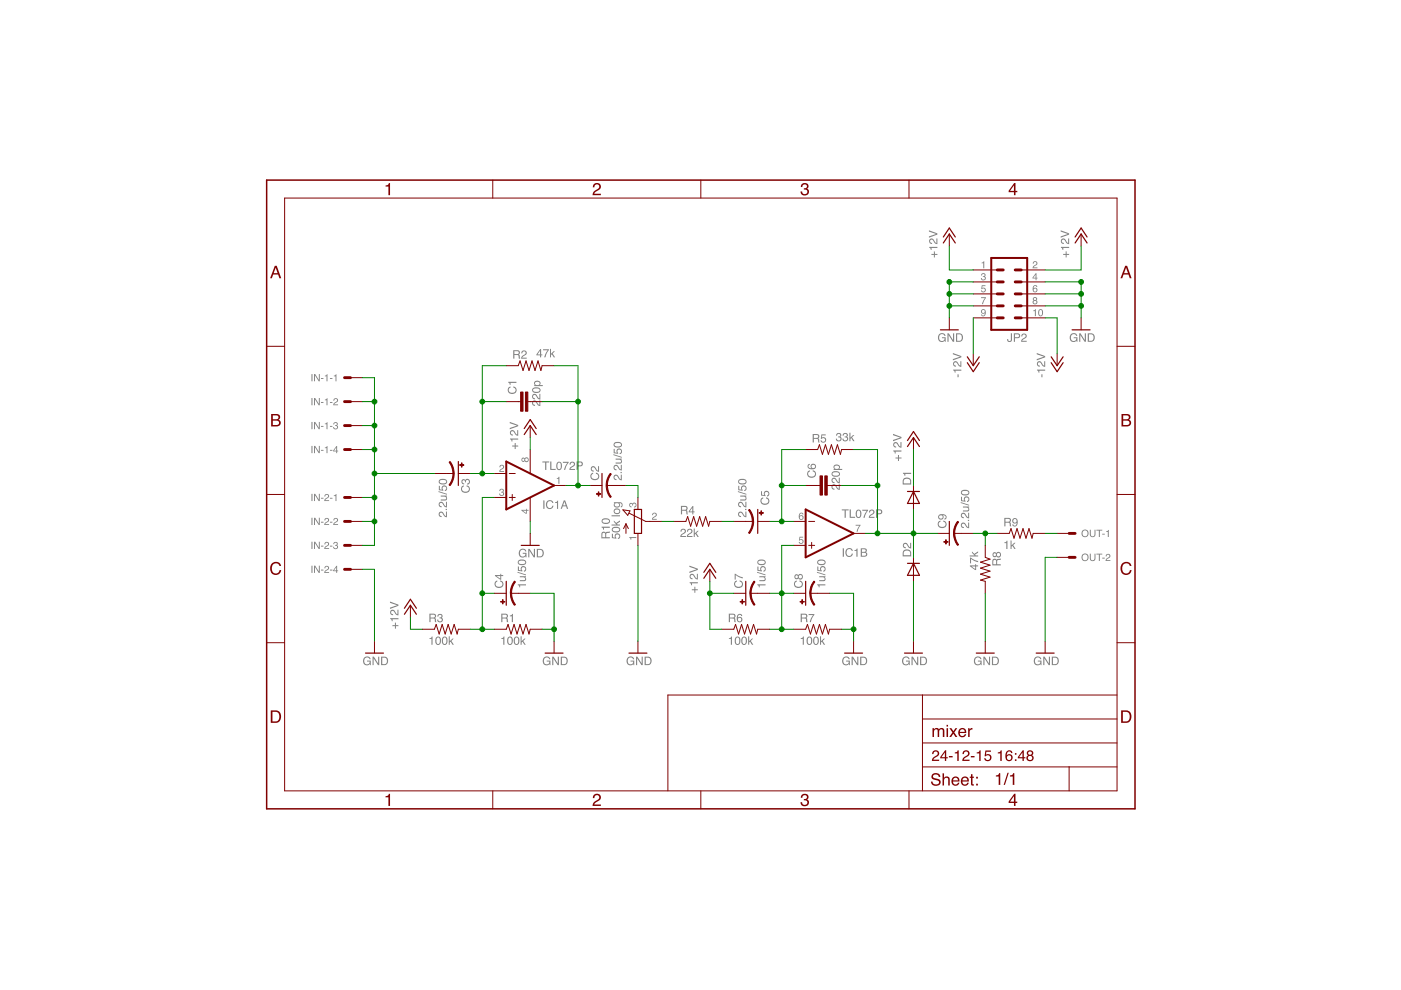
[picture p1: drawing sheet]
<svg xmlns="http://www.w3.org/2000/svg" width="297mm" height="210mm" viewBox="0 0 297 210" stroke-linecap="round" stroke-linejoin="round" font-family="sans-serif">
<g fill="#808080">
<path d="M106 103.7a.43 .43 0 0 1 .7 0 .43 .43 0 0 1-.1 .6 .5 .5 0 0 1-.1 .9 .5 .5 0 0 1-.7-.5h.2a.3 .3 0 0 0 .5 .3 .3 .3 0 0 0 0-.6h-.3l.1-.1a.25 .25 0 0 0 .3-.2 .25 .25 0 0 0-.2-.3l-.5 .3z"/>
<path d="M106.1 98.6a.52 .52 0 0 1 .8 .3 .52 .52 0 0 1-.5 .7l-.3 .3h.8v.1h-1l.1-.4a.59 .59 0 0 0 .6-.8l-.4-.1-.1 .4h-.2z"/>
<path d="M118 101.4l.6-.3v1.5h-.2v-1.1h-.4z"/>
<path d="M169.5 113.8h.8v.2h-.7v.4a.52 .52 0 0 1 .7 .2 .52 .52 0 0 1-.3 .7 .52 .52 0 0 1-.7-.4h.2a.33 .33 0 0 0 .5 .2 .33 .33 0 0 0 .1-.6 .33 .33 0 0 0-.5 .1h-.2z"/>
<path d="M181.4 111.3h1l-.6 1.4h-.2l.1-.2 .5-1h-.8z"/>
<path d="M133.4 113.9h1.5v.2h-1.1v.3h-.1z"/>
<path d="M133.5 106.7l.3-.1 .3 .2a.5 .5 0 0 1 .9 .1 .5 .5 0 0 1-.6 .7v-.2a.3 .3 0 0 0 .4-.4 .3 .3 0 0 0-.6 0v.2l-.1-.1a.25 .25 0 0 0-.2-.3 .25 .25 0 0 0-.3 .3l.3 .5-.5-.3z"/>
<path d="M138.4 108.8a.52 .52 0 0 1 .8 .2 .52 .52 0 0 1-.5 .7l-.3 .3h.8v.2h-1l.2-.5a.59 .59 0 0 0 .6-.8h-.4l-.2 .3h-.1z"/>
<path d="M208.1 55.7l.6-.3v1.5h-.2v-1.1h-.4z"/>
<path d="M219.1 55.5a.52 .52 0 0 1 .8 .2 .52 .52 0 0 1-.5 .7l-.3 .3h.8v.2h-1l.2-.5a.59 .59 0 0 0 .6-.8h-.4l-.1 .3h-.2z"/>
<path d="M208.2 58a.43 .43 0 0 1 .6 0 .43 .43 0 0 1 0 .6 .5 .5 0 0 1-.1 .9 .5 .5 0 0 1-.7-.5h.2a.3 .3 0 0 0 .4 .3 .3 .3 0 0 0 0-.6h-.2v-.1a.25 .25 0 0 0 .4-.2 .25 .25 0 0 0-.3-.3l-.5 .3z"/>
<path d="M208.2 60.5h.7v.2h-.6l-.1 .4a.52 .52 0 0 1 .8 .2 .52 .52 0 0 1-.4 .7 .52 .52 0 0 1-.6-.4h.2a.33 .33 0 0 0 .5 .1 .33 .33 0 0 0 0-.5 .33 .33 0 0 0-.5 .1h-.2z"/>
<path d="M208 63h1l-.6 1.5h-.2l.1-.3 .5-1h-.8z"/>
<path d="M115 97.8h1.4v.3h-.6v1.5h-.2v-1.5h-.6zM116.7 97.8h.2v1.6h.9v.2h-1.1zM118.1 98.1a.63 .63 0 0 1 .8-.1 .63 .63 0 0 1 .2 .8 .65 .65 0 0 1-.5 .9 .65 .65 0 0 1-.7-.9zM118.4 98.1a.96 .96 0 0 0 .1 1.4 .85 .85 0 0 0 0-1.4zM119.3 97.9h1.3l-.8 1.7h-.2l.1-.5 .6-1h-1zM121 98a.6 .6 0 0 1 .9 .3 .6 .6 0 0 1-.6 .8l-.3 .3h.9v.2h-1.2a1.47 1.47 0 0 1 1-1.1 .35 .35 0 0 0-.4-.4 .35 .35 0 0 0-.3 .4h-.2zM122.2 97.8h.8a.52 .52 0 0 1 .6 .6 .52 .52 0 0 1-.6 .5h-.5v.7h-.3zM122.5 98.1v.6h.5a.31 .31 0 0 0 .3-.3 .31 .31 0 0 0-.3-.3z"/>
<path d="M178.5 108h1.4v.2h-.6v1.6h-.2v-1.6h-.6zM180.1 108h.3v1.6h.9v.2h-1.2zM181.6 108.2a.63 .63 0 0 1 .8 0 .63 .63 0 0 1 .2 .7 .65 .65 0 0 1-.5 .9 .65 .65 0 0 1-.7-.8zM181.9 108.3a.96 .96 0 0 0 .1 1.3 .85 .85 0 0 0 0-1.4zM182.8 108.1h1.2l-.7 1.7h-.2l.1-.5 .6-1h-1zM184.4 108.2a.6 .6 0 0 1 1 .2 .6 .6 0 0 1-.6 .8l-.4 .4h1v.2h-1.2a1.47 1.47 0 0 1 .9-1.1 .35 .35 0 0 0-.3-.5 .35 .35 0 0 0-.3 .5h-.3zM185.7 108h.8a.52 .52 0 0 1 .6 .5 .52 .52 0 0 1-.6 .5h-.5v.8h-.3zM186 108.2v.6h.5a.31 .31 0 0 0 .3-.3 .31 .31 0 0 0-.3-.3z"/>
<path d="M106.3 135.3l.6-.3v1.7h-.2v-1.2h-.4zM107.7 135.1a.63 .63 0 0 1 .8 0 .63 .63 0 0 1 .2 .7 .65 .65 0 0 1-.5 1 .65 .65 0 0 1-.7-.9zM108 135.2a.96 .96 0 0 0 .1 1.4 .85 .85 0 0 0 0-1.4zM109.1 135.1a.63 .63 0 0 1 .8 0 .63 .63 0 0 1 .2 .7 .65 .65 0 0 1-.6 1 .65 .65 0 0 1-.6-.9zM109.4 135.2a.96 .96 0 0 0 .1 1.4 .85 .85 0 0 0 0-1.4zM110.4 134.9h.2v1.1l.6-.6h.2l-.5 .5 .6 .8h-.3l-.4-.7-.2 .2v.5h-.2z"/>
<path d="M130.2 100.8a.8 .8 0 0 1 1.2 .6l.2 .2v-1h.2v1.2a1.47 1.47 0 0 1-1.1-.9 .35 .35 0 0 0-.4 .3 .35 .35 0 0 0 .4 .4v.2a.6 .6 0 0 1-.6-.4 .6 .6 0 0 1 .1-.6zM131.6 100.1h.2v.2h-.2zM130.2 98.7a.8 .8 0 0 1 1.2 .7l.2 .1v-.9h.2v1.2a1.47 1.47 0 0 1-1.1-1 .35 .35 0 0 0-.4 .3 .35 .35 0 0 0 .4 .4v.2a.6 .6 0 0 1-.6-.3 .6 .6 0 0 1 .1-.7zM130.5 97.2h1.3v.2h-.2a.45 .45 0 0 1 .3 .6 .45 .45 0 0 1-.5 .3h-.9v-.2h1l.2-.3-.2-.3h-1zM130 96.3l1.8 .6v.2l-1.8-.6zM130.1 95.2h.2v.7l.5 .1a.61 .61 0 0 1 .3-.9 .61 .61 0 0 1 .8 .4 .61 .61 0 0 1-.5 .8v-.2a.38 .38 0 0 0 .2-.6 .38 .38 0 0 0-.6-.1 .38 .38 0 0 0 .1 .6v.2l-1-.1zM130.2 93.9a1.06 1.06 0 0 1 1.7 .4 .97 .97 0 0 1-.9 .6 .97 .97 0 0 1-.9-.6zM130.3 94.1a.68 .68 0 0 0 1.1 .5l.3-.2a.66 .66 0 0 0-1.1-.4z"/>
<path d="M114.5 74.4l-.6 .7h.6zM114.5 74h.2v1.1h.3v.2h-.3v.5h-.2v-.5h-.8v-.2zM115.2 74h1.2l-.8 1.8h-.2l.1-.5 .6-1h-.9zM116.6 74h.2v1l.6-.5h.3l-.5 .4 .5 .9h-.3l-.4-.7-.2 .2v.5h-.2z"/>
<path d="M113 85a.8 .8 0 0 1 1.1 .7l.3 .2v-1h.2v1.2a1.47 1.47 0 0 1-1.1-.9 .35 .35 0 0 0-.5 .3 .35 .35 0 0 0 .4 .3v.3a.6 .6 0 0 1-.6-.4 .6 .6 0 0 1 .2-.7zM113 83.6a.8 .8 0 0 1 1.1 .7l.3 .2v-1h.2v1.2a1.47 1.47 0 0 1-1.1-.9 .35 .35 0 0 0-.5 .3 .35 .35 0 0 0 .4 .3v.3a.6 .6 0 0 1-.6-.4 .6 .6 0 0 1 .2-.7zM112.9 82.4a1.06 1.06 0 0 1 1.7 .3 .97 .97 0 0 1-.9 .6 .97 .97 0 0 1-.9-.6zM113.1 82.5a.68 .68 0 0 0 1.1 .5l.2-.1a.66 .66 0 0 0-1.1-.5zM113.5 81.1a.46 .46 0 0 0 .4 .6 .46 .46 0 0 0 .5-.5l-.5-.3zM113.4 80.9a.66 .66 0 0 1 .9-.2 .66 .66 0 0 1 .2 .9h.6v.3h-1.8v-.2h.1l-.2-.5z"/>
<path d="M93.2 108.6a.8 .8 0 0 1 1.1 .7l.3 .1v-.9h.2v1.2a1.47 1.47 0 0 1-1.1-1 .35 .35 0 0 0-.5 .3 .35 .35 0 0 0 .4 .4v.2a.6 .6 0 0 1-.6-.3 .6 .6 0 0 1 .2-.7zM94.5 107.9h.3v.2h-.3zM93.2 106.5a.8 .8 0 0 1 1.1 .7l.3 .1v-.9h.2v1.2a1.47 1.47 0 0 1-1.1-.9 .35 .35 0 0 0-.5 .3 .35 .35 0 0 0 .4 .3v.2a.6 .6 0 0 1-.6-.3 .6 .6 0 0 1 .2-.7zM93.5 105.1h1.3v.2h-.2a.45 .45 0 0 1 .2 .5 .45 .45 0 0 1-.5 .3h-.8v-.2h.9l.2-.3-.2-.3h-.9zM93 104.1l1.8 .6v.2l-1.8-.6zM93 103h.3v.8h.4a.61 .61 0 0 1 .3-.8 .61 .61 0 0 1 .8 .4 .61 .61 0 0 1-.5 .7v-.2a.38 .38 0 0 0 .2-.6 .38 .38 0 0 0-.6 0 .38 .38 0 0 0 .1 .6v.2l-1-.2zM93.1 101.8a1.06 1.06 0 0 1 1.7 .3 .97 .97 0 0 1-.9 .6 .97 .97 0 0 1-.9-.6zM93.3 101.9a.68 .68 0 0 0 1.1 .5l.2-.1a.66 .66 0 0 0-1.1-.5z"/>
<path d="M109.8 123.9h1.7v.2h-1.2v.4h-.2zM110.2 122.2h1.3v.2h-.2a.45 .45 0 0 1 .2 .5 .45 .45 0 0 1-.4 .3h-.9v-.2h1l.2-.2-.2-.4h-1zM109.7 121.2l1.8 .6v.2l-1.8-.6zM109.8 120.1h.2v.8h.5a.61 .61 0 0 1 .3-.8 .61 .61 0 0 1 .8 .4 .61 .61 0 0 1-.5 .7v-.2a.38 .38 0 0 0 .2-.6 .38 .38 0 0 0-.6 0 .38 .38 0 0 0 .1 .6l-.1 .2-.9-.2zM109.9 118.9a1.06 1.06 0 0 1 1.7 .3 .97 .97 0 0 1-.9 .6 .97 .97 0 0 1-.9-.6zM110 119a.68 .68 0 0 0 1.1 .5l.2-.1a.66 .66 0 0 0-1-.5z"/>
<path d="M91.1 135.3l.6-.3v1.7h-.2v-1.2h-.4zM92.5 135.1a.63 .63 0 0 1 .8 0 .63 .63 0 0 1 .2 .7 .65 .65 0 0 1-.6 1 .65 .65 0 0 1-.6-.9zM92.7 135.2a.96 .96 0 0 0 .2 1.4 .85 .85 0 0 0 0-1.4zM93.9 135.1a.63 .63 0 0 1 .8 0 .63 .63 0 0 1 .2 .7 .65 .65 0 0 1-.6 1 .65 .65 0 0 1-.6-.9zM94.1 135.2a.96 .96 0 0 0 .2 1.4 .85 .85 0 0 0 0-1.4zM95.1 134.9h.3v1.1l.5-.6h.3l-.5 .5 .5 .8h-.3l-.4-.7-.1 .2v.5h-.3z"/>
<path d="M115.3 139.4a.8 .8 0 0 1 1.4 .4h-.3a.65 .65 0 0 0-.9-.3 .65 .65 0 0 0-.1 1 .57 .57 0 0 0 .6 .4 .57 .57 0 0 0 .5-.6h-.6v-.2h.8v.9h-.2v-.2a.88 .88 0 0 1-1.2 0 .88 .88 0 0 1-.1-1.2zM117.1 139.2h.3l.9 1.5v-1.5h.2v1.8h-.3l-.9-1.4v1.4h-.2zM119.1 139.4v1.4h.5a.7 .7 0 0 0 .5-.7 .7 .7 0 0 0-.5-.7zM118.9 139.2h.7a.91 .91 0 0 1 .8 .9 .91 .91 0 0 1-.8 .9h-.7z"/>
<path d="M133.1 139.4a.8 .8 0 0 1 1.3 .4h-.2a.65 .65 0 0 0-.9-.3 .65 .65 0 0 0-.1 1 .57 .57 0 0 0 .6 .4 .57 .57 0 0 0 .5-.6h-.6v-.2h.8v.9h-.2v-.2a.88 .88 0 0 1-1.2 0 .88 .88 0 0 1-.1-1.2zM134.9 139.2h.2l.9 1.5v-1.5h.3v1.8h-.3l-.9-1.4v1.4h-.2zM136.9 139.4v1.4h.4a.7 .7 0 0 0 .6-.7 .7 .7 0 0 0-.6-.7zM136.7 139.2h.7a.91 .91 0 0 1 .7 .9 .91 .91 0 0 1-.7 .9h-.7z"/>
<path d="M144.5 112.2a.6 .6 0 0 1 .9 .3 .6 .6 0 0 1-.6 .8l-.3 .3h.9v.3h-1.2a1.47 1.47 0 0 1 1-1.1 .35 .35 0 0 0-.4-.5 .35 .35 0 0 0-.3 .4h-.2zM145.9 112.2a.6 .6 0 0 1 .9 .3 .6 .6 0 0 1-.6 .8l-.3 .3h.9v.3h-1.2a1.47 1.47 0 0 1 1-1.1 .35 .35 0 0 0-.4-.5 .35 .35 0 0 0-.3 .4h-.2zM147.1 112.1h.2v1l.6-.6h.2l-.5 .5 .6 .9h-.3l-.4-.7-.2 .2v.5h-.2z"/>
<path d="M156.7 108.6a.8 .8 0 0 1 1.1 .7l.2 .1v-.9h.2v1.2a1.47 1.47 0 0 1-1.1-1 .35 .35 0 0 0-.4 .3 .35 .35 0 0 0 .4 .4v.2a.6 .6 0 0 1-.6-.3 .6 .6 0 0 1 .2-.7zM158 107.9h.2v.2h-.2zM156.7 106.5a.8 .8 0 0 1 1.1 .7l.2 .1v-.9h.2v1.2a1.47 1.47 0 0 1-1.1-.9 .35 .35 0 0 0-.4 .3 .35 .35 0 0 0 .4 .3v.2a.6 .6 0 0 1-.6-.3 .6 .6 0 0 1 .2-.7zM156.9 105.1h1.3v.2h-.2a.45 .45 0 0 1 .3 .5 .45 .45 0 0 1-.5 .3h-.9v-.2h1l.2-.3-.2-.3h-1zM156.5 104.1l1.7 .6v.2l-1.7-.6zM156.5 103h.2v.8h.5a.61 .61 0 0 1 .3-.8 .61 .61 0 0 1 .8 .4 .61 .61 0 0 1-.5 .7v-.2a.38 .38 0 0 0 .2-.6 .38 .38 0 0 0-.6 0 .38 .38 0 0 0 .1 .6v.2l-1-.2zM156.6 101.8a1.06 1.06 0 0 1 1.7 .3 .97 .97 0 0 1-.9 .6 .97 .97 0 0 1-.9-.6zM156.7 101.9a.68 .68 0 0 0 1.1 .5l.3-.1a.66 .66 0 0 0-1.1-.5z"/>
<path d="M176.5 102.8a.8 .8 0 0 1 1.1 .7l.2 .1v-.9h.2v1.2a1.47 1.47 0 0 1-1-1 .35 .35 0 0 0-.5 .3 .35 .35 0 0 0 .4 .4v.2a.6 .6 0 0 1-.6-.3 .6 .6 0 0 1 .2-.7zM176.5 101.4a.8 .8 0 0 1 1.1 .7l.2 .1v-.9h.2v1.2a1.47 1.47 0 0 1-1-1 .35 .35 0 0 0-.5 .4 .35 .35 0 0 0 .4 .3v.2a.6 .6 0 0 1-.6-.3 .6 .6 0 0 1 .2-.7zM176.4 100.1a1.06 1.06 0 0 1 1.7 .4 .97 .97 0 0 1-.9 .6 .97 .97 0 0 1-.9-.6zM176.5 100.3a.68 .68 0 0 0 1.1 .5l.3-.2a.66 .66 0 0 0-1.1-.4zM177 98.9a.46 .46 0 0 0 .4 .5 .46 .46 0 0 0 .5-.5l-.5-.2zM176.9 98.6a.66 .66 0 0 1 .8-.1 .66 .66 0 0 1 .3 .9h.6v.2h-1.9v-.2h.2l-.2-.4z"/>
<path d="M177.5 91.9a.5 .5 0 0 1 .7 0 .5 .5 0 0 1-.1 .7 .58 .58 0 0 1-.1 1 .58 .58 0 0 1-.8-.6h.2a.36 .36 0 0 0 .6 .4 .35 .35 0 0 0 0-.7h-.3v-.2a.29 .29 0 0 0 .4-.2 .29 .29 0 0 0-.3-.3l-.3 .1v.3h-.2zM178.8 91.9a.5 .5 0 0 1 .8 0 .5 .5 0 0 1-.1 .7 .58 .58 0 0 1-.1 1 .58 .58 0 0 1-.8-.6h.2a.35 .35 0 0 0 .5 .4 .35 .35 0 0 0 .1-.7h-.3v-.2a.29 .29 0 0 0 .4-.2 .29 .29 0 0 0-.3-.3l-.3 .1v.3h-.2zM180.1 91.7h.2v1.1l.6-.6h.2l-.5 .5 .6 .8h-.3l-.4-.6-.2 .1v.5h-.2z"/>
<path d="M160.6 123.9h1.7v.2h-1.2v.4h-.2zM161 122.2h1.3v.2h-.2a.45 .45 0 0 1 .2 .5 .45 .45 0 0 1-.4 .3h-.9v-.2h1l.1-.2-.2-.4h-.9zM160.5 121.2l1.8 .6v.2l-1.8-.6zM160.6 120.1h.2v.8h.5a.61 .61 0 0 1 .3-.8 .61 .61 0 0 1 .8 .4 .61 .61 0 0 1-.5 .7v-.2a.38 .38 0 0 0 .1-.6 .38 .38 0 0 0-.6 0 .38 .38 0 0 0 .1 .6v.2l-.9-.2zM160.7 118.9a1.06 1.06 0 0 1 1.7 .3 .97 .97 0 0 1-.9 .6 .97 .97 0 0 1-.9-.6zM160.8 119a.68 .68 0 0 0 1.1 .5l.2-.1a.66 .66 0 0 0-1-.5z"/>
<path d="M173.3 123.9h1.7v.2h-1.2v.4h-.2zM173.7 122.2h1.3v.2h-.2a.45 .45 0 0 1 .2 .5 .45 .45 0 0 1-.4 .3h-.9v-.2h1l.1-.2-.2-.4h-.9zM173.2 121.2l1.8 .6v.2l-1.8-.6zM173.3 120.1h.2v.8h.5a.61 .61 0 0 1 .3-.8 .61 .61 0 0 1 .8 .4 .61 .61 0 0 1-.5 .7v-.2a.38 .38 0 0 0 .1-.6 .38 .38 0 0 0-.6 0 .38 .38 0 0 0 .1 .6v.2l-.9-.2zM173.4 118.9a1.06 1.06 0 0 1 1.6 .3 .97 .97 0 0 1-.8 .6 .97 .97 0 0 1-.9-.6zM173.5 119a.68 .68 0 0 0 1.1 .5l.2-.1a.66 .66 0 0 0-1-.5z"/>
<path d="M154.5 135.3l.7-.3v1.7h-.2v-1.2h-.5zM156 135.1a.63 .63 0 0 1 .7 0 .63 .63 0 0 1 .3 .7 .65 .65 0 0 1-.6 1 .65 .65 0 0 1-.6-.9zM156.2 135.2a.96 .96 0 0 0 .2 1.4 .85 .85 0 0 0 0-1.4zM157.4 135.1a.63 .63 0 0 1 .7 0 .63 .63 0 0 1 .3 .7 .65 .65 0 0 1-.6 1 .65 .65 0 0 1-.6-.9zM157.6 135.2a.96 .96 0 0 0 .2 1.4 .85 .85 0 0 0 0-1.4zM158.6 134.9h.2v1.1l.6-.6h.3l-.5 .5 .5 .8h-.3l-.4-.7-.2 .2v.5h-.2z"/>
<path d="M169.8 135.3l.6-.3v1.7h-.2v-1.2h-.4zM171.2 135.1a.63 .63 0 0 1 .8 0 .63 .63 0 0 1 .2 .7 .65 .65 0 0 1-.6 1 .65 .65 0 0 1-.6-.9zM171.5 135.2a.96 .96 0 0 0 .1 1.4 .85 .85 0 0 0 0-1.4zM172.6 135.1a.63 .63 0 0 1 .8 0 .63 .63 0 0 1 .2 .7 .65 .65 0 0 1-.6 1 .65 .65 0 0 1-.6-.9zM172.8 135.2a.96 .96 0 0 0 .2 1.4 .85 .85 0 0 0 0-1.4zM173.9 134.9h.2v1.1l.5-.6h.3l-.5 .5 .5 .8h-.2l-.4-.7-.2 .2v.5h-.2z"/>
<path d="M178.8 139.4a.8 .8 0 0 1 1.4 .4h-.3a.65 .65 0 0 0-.9-.3 .65 .65 0 0 0-.1 1 .57 .57 0 0 0 .6 .4 .57 .57 0 0 0 .5-.6h-.6v-.2h.8v.9h-.2v-.2a.88 .88 0 0 1-1.2 0 .88 .88 0 0 1-.1-1.2zM180.6 139.2h.2l1 1.5v-1.5h.2v1.8h-.3l-.9-1.4v1.4h-.2zM182.6 139.4v1.4h.5a.7 .7 0 0 0 .5-.7 .7 .7 0 0 0-.5-.7zM182.4 139.2h.7a.91 .91 0 0 1 .8 .9 .91 .91 0 0 1-.8 .9h-.7z"/>
<path d="M203.9 110.9a.8 .8 0 0 1 1.1 .7l.3 .2v-1h.2v1.2a1.47 1.47 0 0 1-1.1-.9 .35 .35 0 0 0-.5 .3 .35 .35 0 0 0 .4 .3v.3a.6 .6 0 0 1-.5-.4 .6 .6 0 0 1 .1-.7zM205.2 110.2h.3v.3h-.3zM203.9 108.8a.8 .8 0 0 1 1.1 .7l.3 .2v-1h.2v1.2a1.47 1.47 0 0 1-1.1-.9 .35 .35 0 0 0-.5 .3 .35 .35 0 0 0 .4 .3v.3a.6 .6 0 0 1-.5-.4 .6 .6 0 0 1 .1-.7zM204.2 107.4h1.3v.2h-.2a.45 .45 0 0 1 .2 .5 .45 .45 0 0 1-.4 .3h-.9v-.2h.9l.2-.2-.2-.3-.9-.1zM203.7 106.5l1.8 .5v.2l-1.8-.6zM203.8 105.3h.2v.8l.5 .1a.61 .61 0 0 1 .2-.9 .61 .61 0 0 1 .9 .4 .61 .61 0 0 1-.6 .7v-.2a.38 .38 0 0 0 .2-.6 .38 .38 0 0 0-.6 0 .38 .38 0 0 0 .1 .6v.2l-.9-.2zM203.9 104.1a1.06 1.06 0 0 1 1.6 .4 .97 .97 0 0 1-.9 .6 .97 .97 0 0 1-.9-.6zM204 104.3a.68 .68 0 0 0 1.1 .5l.2-.2a.66 .66 0 0 0-1-.5z"/>
<path d="M206 120.1l.8 .6v-.6zM205.6 119.9h1.2v-.3h.2v.3h.4v.2h-.4v.8h-.3l-1.1-.8zM205.7 118.2l1.7 .7v.3l-.8-.2-.7-.5v.9h-.2zM206.1 116.9l.5 .5 .8-.5v.3l-.7 .4 .2 .2h.5v.2h-1.8v-.2h1l-.5-.6z"/>
<path d="M213 115l.6-.3v1.7h-.2v-1.2h-.4zM214.3 114.6h.2v1l.5-.5h.3l-.5 .5 .5 .8h-.2l-.4-.7-.2 .2v.5h-.2z"/>
<path d="M191.5 139.4a.8 .8 0 0 1 1.4 .4h-.3a.65 .65 0 0 0-.9-.3 .65 .65 0 0 0-.1 1 .57 .57 0 0 0 .6 .4 .57 .57 0 0 0 .5-.6h-.6v-.2h.8v.9h-.2v-.2a.88 .88 0 0 1-1.2 0 .88 .88 0 0 1-.1-1.2zM193.3 139.2h.2l1 1.5v-1.5h.2v1.8h-.3l-.9-1.4v1.4h-.2zM195.3 139.4v1.4h.5a.7 .7 0 0 0 .5-.7 .7 .7 0 0 0-.6-.7zM195.1 139.2h.7a.91 .91 0 0 1 .8 .9 .91 .91 0 0 1-.8 .9h-.7z"/>
<path d="M129.7 113.2h.2v.7l.5 .1a.61 .61 0 0 1 .3-.9 .61 .61 0 0 1 .8 .4 .61 .61 0 0 1-.5 .8v-.2a.38 .38 0 0 0 .2-.6 .38 .38 0 0 0-.6-.1 .38 .38 0 0 0 .1 .6v.2l-1-.1zM129.8 111.9a1.06 1.06 0 0 1 1.7 .4 .97 .97 0 0 1-.9 .6 .97 .97 0 0 1-.9-.6zM130 112.1a.68 .68 0 0 0 1.1 .5l.2-.2a.66 .66 0 0 0-1.1-.4zM130.1 110.4l.5 .5 .9-.6v.3l-.7 .4 .2 .2h.5v.2h-1.8v-.2h1l-.6-.5zM129.7 109.3h1.8v.2h-1.8zM130.3 108.2a.47 .47 0 0 0 .5 .6 .47 .47 0 0 0 .5-.6l-.5-.2zM130.2 108.4a.67 .67 0 0 1 1.3 0 .67 .67 0 0 1-1.3 0zM130.2 106.5h1.1a.57 .57 0 0 1 .7 .4 .57 .57 0 0 1-.4 .7l.2-.5a.41 .41 0 0 0-.5-.4 .62 .62 0 0 1-.5 1 .62 .62 0 0 1-.6-.9l.1-.1h-.1zM130.4 106.8a.42 .42 0 0 0 .4 .6 .42 .42 0 0 0 .4-.6l-.4-.1z"/>
<path d="M206.7 139.4a.8 .8 0 0 1 1.4 .4h-.2a.65 .65 0 0 0-1-.3 .65 .65 0 0 0-.1 1 .57 .57 0 0 0 .6 .4 .57 .57 0 0 0 .5-.6h-.6v-.2h.8v.9h-.1l-.1-.2a.88 .88 0 0 1-1.2 0 .88 .88 0 0 1-.1-1.2zM208.5 139.2h.3l.9 1.5v-1.5h.2v1.8h-.3l-.9-1.4v1.4h-.2zM210.6 139.4v1.4h.4a.7 .7 0 0 0 .5-.7 .7 .7 0 0 0-.5-.7zM210.3 139.2h.7a.91 .91 0 0 1 .8 .9 .91 .91 0 0 1-.8 .9h-.7z"/>
<path d="M77.2 139.4a.8 .8 0 0 1 1.4 .4h-.3a.65 .65 0 0 0-.9-.3 .65 .65 0 0 0-.1 1 .57 .57 0 0 0 .6 .4 .57 .57 0 0 0 .5-.6h-.6v-.2h.8v.9h-.1l-.1-.2a.88 .88 0 0 1-1.2 0 .88 .88 0 0 1-.1-1.2zM79 139.2h.3l.9 1.5v-1.5h.2v1.8h-.3l-.9-1.4v1.4h-.2zM81 139.4v1.4h.5a.7 .7 0 0 0 .5-.7 .7 .7 0 0 0-.5-.7zM80.8 139.2h.7a.91 .91 0 0 1 .8 .9 .91 .91 0 0 1-.8 .9h-.7z"/>
<path d="M219.4 139.4a.8 .8 0 0 1 1.4 .4h-.3a.65 .65 0 0 0-.9-.3 .65 .65 0 0 0-.1 1 .57 .57 0 0 0 .6 .4 .57 .57 0 0 0 .5-.6h-.6v-.2h.8v.9h-.1l-.1-.2a.88 .88 0 0 1-1.2 0 .88 .88 0 0 1-.1-1.2zM221.2 139.2h.3l.9 1.5v-1.5h.2v1.8h-.3l-.9-1.4v1.4h-.2zM223.3 139.4v1.4h.4a.7 .7 0 0 0 .5-.7 .7 .7 0 0 0-.5-.7zM223 139.2h.7a.91 .91 0 0 1 .8 .9 .91 .91 0 0 1-.8 .9h-.7z"/>
<path d="M110.2 116.6a.8 .8 0 0 1 1.4 .3h-.2a.65 .65 0 0 0-1-.2 .65 .65 0 0 0-.1 1 .57 .57 0 0 0 .7 .3 .57 .57 0 0 0 .4-.6h-.6v-.2h.8v1h-.1l-.1-.3a.88 .88 0 0 1-1.2 .1 .88 .88 0 0 1-.1-1.2zM112 116.4h.3l.9 1.4v-1.4h.2v1.8h-.3l-.9-1.5v1.5h-.2zM114.1 116.6v1.4h.4a.7 .7 0 0 0 .6-.7 .7 .7 0 0 0-.6-.7zM113.8 116.4h.7a.91 .91 0 0 1 .8 .9 .91 .91 0 0 1-.8 .9h-.7z"/>
<path d="M203 79.4h.2v.6h-.2zM202.1 78.4h1.7v.2h-1.2v.4h-.2zM202.2 76.7a.8 .8 0 0 1 1.2 .7l.2 .1v-.9h.2v1.2a1.47 1.47 0 0 1-1.1-1 .35 .35 0 0 0-.4 .4 .35 .35 0 0 0 .4 .3v.2a.6 .6 0 0 1-.6-.3 .6 .6 0 0 1 .1-.7zM202 74.8l1.8 .7v.3l-1.8 .6v-.3l1.6-.5-1.6-.5z"/>
<path d="M220.8 79.4h.2v.6h-.2zM219.9 78.4h1.7v.2h-1.2v.4h-.2zM220 76.7a.8 .8 0 0 1 1.2 .7l.2 .1v-.9h.2v1.2a1.47 1.47 0 0 1-1.1-1 .35 .35 0 0 0-.5 .4 .35 .35 0 0 0 .5 .3v.2a.6 .6 0 0 1-.6-.3 .6 .6 0 0 1 .1-.7zM219.8 74.8l1.8 .7v.3l-1.8 .6v-.3l1.5-.5-1.5-.5z"/>
<path d="M199.1 70.9a.8 .8 0 0 1 1.4 .3h-.3a.65 .65 0 0 0-.9-.2 .65 .65 0 0 0-.1 1 .57 .57 0 0 0 .6 .3 .57 .57 0 0 0 .5-.6h-.6v-.2h.8v1h-.2v-.3a.88 .88 0 0 1-1.2 .1 .88 .88 0 0 1-.1-1.2zM200.9 70.7h.3l.9 1.4v-1.4h.2v1.8h-.3l-.9-1.5v1.5h-.2zM202.9 70.9v1.4h.5a.7 .7 0 0 0 .5-.7 .7 .7 0 0 0-.5-.7zM202.7 70.7h.7a.91 .91 0 0 1 .8 .9 .91 .91 0 0 1-.8 .9h-.7z"/>
<path d="M227 70.9a.8 .8 0 0 1 1.4 .3h-.2a.65 .65 0 0 0-1-.2 .65 .65 0 0 0-.1 1 .57 .57 0 0 0 .7 .3 .57 .57 0 0 0 .4-.6h-.6v-.2h.8v1h-.1l-.1-.3a.88 .88 0 0 1-1.2 .1 .88 .88 0 0 1-.1-1.2zM228.8 70.7h.3l.9 1.4v-1.4h.2v1.8h-.2l-1-1.5v1.5h-.2zM230.9 70.9v1.4h.4a.7 .7 0 0 0 .6-.7 .7 .7 0 0 0-.6-.7zM230.6 70.7h.8a.91 .91 0 0 1 .7 .9 .91 .91 0 0 1-.8 .9h-.7z"/>
<path d="M197.5 53.8h.5v-.5h.2v.5h.5v.2h-.5v.6h-.2v-.6h-.5zM197 52.3h1.7v.3h-1.2v.4h-.2zM197.2 50.7a.8 .8 0 0 1 1.1 .7l.2 .1v-.9h.2v1.2a1.47 1.47 0 0 1-1.1-1 .35 .35 0 0 0-.4 .3 .35 .35 0 0 0 .4 .4v.2a.6 .6 0 0 1-.6-.3 .6 .6 0 0 1 .2-.7zM197 48.8l1.7 .7v.2l-1.7 .7v-.3l1.5-.5-1.5-.5z"/>
<path d="M225.4 53.8h.5v-.5h.2v.5h.6v.2h-.6v.6h-.2v-.6h-.5zM224.9 52.3h1.8v.3h-1.3v.4h-.1zM225.1 50.7a.8 .8 0 0 1 1.1 .7l.3 .1v-.9h.2v1.2a1.47 1.47 0 0 1-1.1-1 .35 .35 0 0 0-.5 .3 .35 .35 0 0 0 .5 .4v.2a.6 .6 0 0 1-.6-.3 .6 .6 0 0 1 .1-.7zM224.9 48.8l1.8 .7v.2l-1.8 .7v-.3l1.5-.5-1.5-.5z"/>
<path d="M189.9 97h.5v-.5h.2v.5h.5v.2h-.5v.5h-.2v-.5h-.5zM189.4 95.5h1.7v.2h-1.2v.5h-.2zM189.5 93.9a.8 .8 0 0 1 1.2 .6l.2 .2v-1h.2v1.2a1.47 1.47 0 0 1-1.1-.9 .35 .35 0 0 0-.4 .3 .35 .35 0 0 0 .4 .4v.2a.6 .6 0 0 1-.6-.4 .6 .6 0 0 1 .1-.6zM189.3 92l1.8 .6v.3l-1.8 .7v-.3l1.6-.5-1.6-.5z"/>
<path d="M108.6 94.5h.5v-.6h.2v.6h.6v.2h-.6v.5h-.2v-.5h-.5zM108.1 93h1.8v.2h-1.3v.4h-.1zM108.3 91.3a.8 .8 0 0 1 1.1 .7l.3 .1v-.9h.2v1.2a1.47 1.47 0 0 1-1.1-.9 .35 .35 0 0 0-.5 .3 .35 .35 0 0 0 .4 .3v.2a.6 .6 0 0 1-.5-.3 .6 .6 0 0 1 .1-.7zM108.1 89.5l1.8 .6v.3l-1.8 .6v-.3l1.5-.5-1.5-.5z"/>
<path d="M83.2 132.6h.5v-.6h.2v.6h.6v.2h-.6v.5h-.2v-.5h-.5zM82.7 131.1h1.8v.2h-1.3v.4h-.1zM82.9 129.4a.8 .8 0 0 1 1.1 .7l.3 .1v-.9h.2v1.2a1.47 1.47 0 0 1-1.1-1 .35 .35 0 0 0-.5 .4 .35 .35 0 0 0 .4 .3v.2a.6 .6 0 0 1-.5-.3 .6 .6 0 0 1 .1-.7zM82.7 127.5l1.8 .7v.3l-1.8 .6v-.3l1.5-.5-1.5-.5z"/>
<path d="M146.7 124.9h.5v-.5h.2v.5h.6v.2h-.6v.6h-.2v-.6h-.5zM146.2 123.4h1.8v.3h-1.3v.4h-.1zM146.4 121.8a.8 .8 0 0 1 1.1 .7l.2 .1v-.9h.3v1.2a1.47 1.47 0 0 1-1.1-1 .35 .35 0 0 0-.5 .3 .35 .35 0 0 0 .4 .4v.2a.6 .6 0 0 1-.6-.3 .6 .6 0 0 1 .2-.7zM146.2 119.9l1.8 .7v.2l-1.8 .7v-.3l1.5-.5-1.5-.5z"/>
<path d="M115.2 106.1h.2v1.8h-.2zM116 106.3a.78 .78 0 0 1 .7-.2 .78 .78 0 0 1 .6 .5h-.2a.61 .61 0 0 0-.9-.3 .61 .61 0 0 0-.2 .9 .55 .55 0 0 0 .5 .5 .55 .55 0 0 0 .6-.5h.2a.83 .83 0 0 1-1 .7 .83 .83 0 0 1-.5-1.2zM117.7 106.5l.6-.4v1.8h-.2v-1.2h-.4zM119.7 106.4l-.3 .8h.5zM119.5 106.1h.3l.7 1.8h-.3l-.2-.5h-.7l-.2 .5h-.2z"/>
<path d="M169.5 108.9l.6-.2 .2 .4-.5-.2-.3 .5a.51 .51 0 0 1 .8 .2 .51 .51 0 0 1-.3 .7 .51 .51 0 0 1-.6-.5zM169.6 109.7a.32 .32 0 0 0 .6 0 .32 .32 0 0 0-.6 0z"/>
<path d="M178.7 116.3h.2v1.7h-.2zM179.4 116.5a.78 .78 0 0 1 .8-.3 .78 .78 0 0 1 .6 .6h-.2a.61 .61 0 0 0-.9-.3 .61 .61 0 0 0-.2 .9 .55 .55 0 0 0 .5 .5 .55 .55 0 0 0 .6-.5h.2a.83 .83 0 0 1-1.1 .7 .83 .83 0 0 1-.4-1.2zM181.2 116.6l.6-.3v1.7h-.2v-1.2h-.4zM182.7 116.5v.5h.5a.29 .29 0 0 0 .4-.3 .29 .29 0 0 0-.4-.2zM182.7 117.2v.6l.9-.1-.1-.5zM182.5 116.3h.8a.44 .44 0 0 1 .5 .2 .44 .44 0 0 1-.2 .6 .51 .51 0 0 1 .3 .6 .51 .51 0 0 1-.6 .3h-.8z"/>
<path d="M106.5 130.3v.6h.6a.31 .31 0 0 0 .4-.3 .31 .31 0 0 0-.4-.3zM106.3 130.1h.8a.49 .49 0 0 1 .6 .3 .49 .49 0 0 1-.3 .6l.2 .2 .2 .7h-.3l-.1-.6-.3-.2h-.6v.8h-.2zM108.1 130.5l.6-.3v1.7h-.2v-1.2h-.4z"/>
<path d="M125.3 100.4l.5-.2v.3a.61 .61 0 0 0-.3 .8 .61 .61 0 0 0 .8 .2 .55 .55 0 0 0 .5-.5 .55 .55 0 0 0-.5-.5v-.3a.83 .83 0 0 1 .7 1.1 .83 .83 0 0 1-1.2 .5 .83 .83 0 0 1-.5-1.4zM125.4 99a.8 .8 0 0 1 1.2 .6l.2 .2v-1h.2v1.2a1.47 1.47 0 0 1-1.1-.9 .35 .35 0 0 0-.5 .3 .35 .35 0 0 0 .5 .4v.2a.6 .6 0 0 1-.6-.4 .6 .6 0 0 1 .1-.6z"/>
<path d="M109.1 74.5v.6h.5a.31 .31 0 0 0 .4-.3 .31 .31 0 0 0-.3-.3zM108.8 74.3h.8a.49 .49 0 0 1 .6 .3 .49 .49 0 0 1-.2 .6l.2 .2 .1 .6h-.3l-.1-.6-.3-.1h-.5v.7h-.3zM110.7 74.4a.6 .6 0 0 1 1 .3 .6 .6 0 0 1-.6 .8l-.4 .3h1v.2h-1.2a1.47 1.47 0 0 1 .9-1.1 .35 .35 0 0 0-.3-.4 .35 .35 0 0 0-.4 .4h-.2z"/>
<path d="M107.8 82.2l.4-.2v.2a.61 .61 0 0 0-.3 .8 .61 .61 0 0 0 .9 .3 .55 .55 0 0 0 .5-.6 .55 .55 0 0 0-.5-.5v-.3a.83 .83 0 0 1 .7 1.1 .83 .83 0 0 1-1.2 .5 .83 .83 0 0 1-.5-1.3zM107.7 80.9h1.8v.3h-1.3v.4h-.1z"/>
<path d="M97.9 103.1l.4-.2v.3a.61 .61 0 0 0-.3 .8 .61 .61 0 0 0 .9 .2 .55 .55 0 0 0 .5-.5 .55 .55 0 0 0-.5-.6v-.2a.83 .83 0 0 1 .7 1.1 .83 .83 0 0 1-1.2 .5 .83 .83 0 0 1-.5-1.4zM98 101.7l.3-.1 .4 .2a.58 .58 0 0 1 .9 .1 .58 .58 0 0 1-.6 .8v-.2a.35 .35 0 0 0 .4-.5 .35 .35 0 0 0-.6 0v.3l-.2-.1a.29 .29 0 0 0-.2-.4 .29 .29 0 0 0-.4 .3l.2 .3 .2 .1v.2a.58 .58 0 0 1-.5-.3 .58 .58 0 0 1 .1-.7z"/>
<path d="M105 123.3l.4-.2v.2a.61 .61 0 0 0-.3 .9 .61 .61 0 0 0 .9 .2 .55 .55 0 0 0 .5-.5 .55 .55 0 0 0-.5-.6v-.2a.83 .83 0 0 1 .7 1.1 .83 .83 0 0 1-1.2 .4 .83 .83 0 0 1-.5-1.3zM105.3 122.1l.8 .6v-.6zM104.9 121.9h1.2v-.2h.2v.2h.4v.2h-.4v.8h-.2l-1.2-.8z"/>
<path d="M91.3 130.3v.6h.5a.31 .31 0 0 0 .4-.3 .31 .31 0 0 0-.3-.3zM91 130.1h.9a.49 .49 0 0 1 .5 .3 .49 .49 0 0 1-.2 .6l.2 .2 .1 .7h-.3l-.1-.6-.3-.2h-.5v.8h-.3zM92.9 130.3a.5 .5 0 0 1 .8-.1 .5 .5 0 0 1-.1 .8 .58 .58 0 0 1-.1 1 .58 .58 0 0 1-.8-.6h.2a.35 .35 0 0 0 .5 .3 .35 .35 0 0 0 0-.6h-.2v-.2a.29 .29 0 0 0 .4-.2 .29 .29 0 0 0-.3-.3l-.3 .1-.1 .2h-.2z"/>
<path d="M144.6 107.5v.6h.6a.31 .31 0 0 0 .3-.3 .31 .31 0 0 0-.3-.3zM144.4 107.3h.8a.49 .49 0 0 1 .6 .3 .49 .49 0 0 1-.3 .6l.2 .2 .2 .7h-.3l-.1-.7-.3-.1h-.6v.8h-.2zM146.8 107.6l-.6 .8h.6zM146.8 107.3h.2v1.1h.3v.2h-.3v.5h-.2v-.5h-.8v-.2z"/>
<path d="M161.4 105.7l.4-.2v.2a.61 .61 0 0 0-.3 .8 .61 .61 0 0 0 .9 .3 .55 .55 0 0 0 .5-.6 .55 .55 0 0 0-.5-.5v-.3a.83 .83 0 0 1 .7 1.1 .83 .83 0 0 1-1.2 .5 .83 .83 0 0 1-.5-1.3zM161.3 104.2h.3v.7l.4 .1a.61 .61 0 0 1 .3-.9 .61 .61 0 0 1 .9 .4 .61 .61 0 0 1-.6 .8v-.3a.38 .38 0 0 0 .2-.5 .38 .38 0 0 0-.6-.1 .38 .38 0 0 0 .1 .6v.2l-1-.1z"/>
<path d="M171.3 99.9l.4-.2v.3a.61 .61 0 0 0-.3 .8 .61 .61 0 0 0 .9 .2 .55 .55 0 0 0 .5-.5 .55 .55 0 0 0-.5-.6v-.2a.83 .83 0 0 1 .7 1.1 .83 .83 0 0 1-1.2 .5 .83 .83 0 0 1-.5-1.4zM171.4 98.5l.3-.1v.2a.36 .36 0 0 0-.3 .4 .36 .36 0 0 0 .5 .3h.2a.58 .58 0 0 1 .2-.9 .58 .58 0 0 1 .8 .4 .58 .58 0 0 1-.6 .7 .84 .84 0 0 1-1.2-.9zM172.1 98.9a.37 .37 0 0 0 .7 0 .37 .37 0 0 0-.7 0z"/>
<path d="M172.5 92.2v.6h.6a.31 .31 0 0 0 .4-.2 .31 .31 0 0 0-.4-.4zM172.3 92h.8a.49 .49 0 0 1 .6 .3 .49 .49 0 0 1-.2 .6l.2 .2 .1 .7h-.3l-.1-.6-.3-.1h-.6v.7h-.2zM174.2 92.1h.9v.2h-.8v.5a.61 .61 0 0 1 .8 .3 .61 .61 0 0 1-.4 .8 .61 .61 0 0 1-.7-.5h.2a.38 .38 0 0 0 .6 .2 .38 .38 0 0 0 0-.6 .38 .38 0 0 0-.6 .1l-.2-.1z"/>
<path d="M155.8 123.3l.4-.2v.2a.61 .61 0 0 0-.3 .9 .61 .61 0 0 0 .9 .2 .55 .55 0 0 0 .5-.5 .55 .55 0 0 0-.5-.6v-.2a.83 .83 0 0 1 .7 1.1 .83 .83 0 0 1-1.2 .4 .83 .83 0 0 1-.5-1.3zM155.8 121.7l1.7 .7v.2l-.8-.2-.7-.5v1h-.2z"/>
<path d="M168.5 123.3l.4-.2v.2a.61 .61 0 0 0-.3 .9 .61 .61 0 0 0 .9 .2 .55 .55 0 0 0 .5-.5 .55 .55 0 0 0-.5-.6v-.2a.83 .83 0 0 1 .7 1.1 .83 .83 0 0 1-1.2 .4 .83 .83 0 0 1-.5-1.3zM168.6 122.3a.3 .3 0 0 0 .6 0 .3 .3 0 0 0-.6 0zM169.3 122.3a.4 .4 0 0 0 .8 0 .4 .4 0 0 0-.8 0zM168.6 121.9l.3-.2 .3 .3a.54 .54 0 0 1 .8-.1 .54 .54 0 0 1 0 .8 .54 .54 0 0 1-.8-.1 .5 .5 0 0 1-.7 .1 .5 .5 0 0 1 .1-.8z"/>
<path d="M154.8 130.3v.6h.5a.31 .31 0 0 0 .4-.3 .31 .31 0 0 0-.3-.3zM154.5 130.1h.9a.49 .49 0 0 1 .5 .3 .49 .49 0 0 1-.2 .6l.2 .2 .1 .7h-.3l-.1-.6-.3-.2h-.5v.8h-.3zM156.4 130.3l.6-.1 .3 .3 .1 .1h-.3a.36 .36 0 0 0-.4-.2 .36 .36 0 0 0-.3 .4v.2a.58 .58 0 0 1 .9 .2 .58 .58 0 0 1-.4 .8 .58 .58 0 0 1-.7-.6zM156.5 131.4a.37 .37 0 0 0 .7 0 .37 .37 0 0 0-.7 0z"/>
<path d="M170 130.3v.6h.6a.31 .31 0 0 0 .3-.3 .31 .31 0 0 0-.3-.3zM169.8 130.1h.8a.49 .49 0 0 1 .6 .3 .49 .49 0 0 1-.3 .6l.2 .2 .1 .7h-.2l-.1-.6-.3-.2h-.6v.8h-.2zM171.4 130.2h1.3l-.8 1.7h-.2l.1-.5 .6-1h-1z"/>
<path d="M199 110.6l.4-.2v.2a.61 .61 0 0 0-.3 .9 .61 .61 0 0 0 .9 .2 .55 .55 0 0 0 .5-.5 .55 .55 0 0 0-.5-.6v-.2a.83 .83 0 0 1 .7 1.1 .83 .83 0 0 1-1.2 .4 .83 .83 0 0 1-.5-1.3zM199.1 109.2a1.09 1.09 0 0 1 1.6 .4 .46 .46 0 0 1-.5 .6v-.3a.35 .35 0 0 0 .3-.4 .35 .35 0 0 0-.4-.2l-.2-.1a.58 .58 0 0 1-.1 .8 .58 .58 0 0 1-.8 0 .58 .58 0 0 1 .1-.8zM199.1 109.6a.4 .4 0 0 0 .8 0 .4 .4 0 0 0-.8 0z"/>
<path d="M210.7 118.7l-.1 .9h.6l-.1-.8zM210.5 118.6l.5-.1 .3 .2 .2-.2 .7-.1v.3l-.7 .1-.1 .3v.5h.8v.3h-1.8v-1zM210.6 117.6a.3 .3 0 0 0 .6 0 .3 .3 0 0 0-.6 0zM211.3 117.6a.4 .4 0 0 0 .8 0 .4 .4 0 0 0-.8 0zM210.6 117.2l.3-.1 .3 .2a.54 .54 0 0 1 .8-.1 .54 .54 0 0 1 0 .8 .54 .54 0 0 1-.8-.1 .5 .5 0 0 1-.7 .1 .5 .5 0 0 1 .1-.8z"/>
<path d="M213.2 110v.6h.5a.31 .31 0 0 0 .4-.3 .31 .31 0 0 0-.3-.3zM212.9 109.8h.9a.49 .49 0 0 1 .5 .3 .49 .49 0 0 1-.2 .6l.2 .2 .1 .7h-.3l-.1-.7-.3-.1h-.5v.8h-.3zM214.7 110a.67 .67 0 0 1 .9 0 .67 .67 0 0 1 .2 .9 .59 .59 0 0 1-.4 .7 .59 .59 0 0 1-.8-.4h.2a.35 .35 0 0 0 .5 .3 .35 .35 0 0 0 .2-.5l.1-.2a.56 .56 0 0 1-.9 0 .56 .56 0 0 1 0-.8zM214.8 110.4a.4 .4 0 0 0 .8 0 .4 .4 0 0 0-.8 0z"/>
<path d="M191.8 101.6l-.2 .3v.6h1.4v-.4a.72 .72 0 0 0-1.2-.5zM191.7 101.4a.97 .97 0 0 1 1.5 .6v.7h-1.8v-.9zM191.4 100.2h1.8v.3h-1.3v.4h-.1z"/>
<path d="M191.8 116.9l-.2 .2v.6h1.4v-.4a.72 .72 0 0 0-1.2-.4zM191.7 116.7a.97 .97 0 0 1 1.5 .5v.8h-1.8v-1zM191.6 115.2a.8 .8 0 0 1 1.1 .7l.3 .1v-.9h.2v1.2a1.47 1.47 0 0 1-1.1-1 .35 .35 0 0 0-.5 .4 .35 .35 0 0 0 .5 .3v.2a.6 .6 0 0 1-.6-.3 .6 .6 0 0 1 .1-.7z"/>
<path d="M127.8 113l-.1 .9h.6v-.8zM127.7 112.8l.4-.1 .3 .3 .2-.2 .7-.1v.3h-.7l-.1 .3v.6h.8v.2h-1.8v-1zM127.6 111.7h1.7v.2h-1.2v.4h-.2zM127.7 110.1a1.06 1.06 0 0 1 1.6 .4 .97 .97 0 0 1-.9 .6 .97 .97 0 0 1-.9-.6zM127.8 110.3a.68 .68 0 0 0 1.1 .5l.2-.2a.66 .66 0 0 0-1-.4z"/>
<path d="M229.3 113.1a.8 .8 0 0 1 1.6 0 .8 .8 0 0 1-1.6 0zM229.5 113.1a.6 .6 0 0 0 1.2 0 .6 .6 0 0 0-1.2 0zM231.1 112.3h.2v1a.4 .4 0 0 0 .4 .4 .4 .4 0 0 0 .4-.4v-1h.2v.9a.61 .61 0 0 1-.6 .7 .61 .61 0 0 1-.6-.7zM232.5 112.3h1.2v.2h-.5v1.4h-.2v-1.4h-.5zM233.7 113.2h.5v.2h-.5zM234.5 112.7l.6-.3v1.5h-.2v-1.1h-.4z"/>
<path d="M229.3 118.2a.8 .8 0 0 1 1.6 0 .8 .8 0 0 1-1.6 0zM229.5 118.1a.6 .6 0 0 0 1.2 0 .6 .6 0 0 0-1.2 0zM231.1 117.4h.2v.9a.4 .4 0 0 0 .4 .5 .4 .4 0 0 0 .4-.5v-.9h.2v.9a.61 .61 0 0 1-.6 .7 .61 .61 0 0 1-.6-.7zM232.5 117.4h1.2v.2h-.5v1.3h-.2v-1.3h-.5zM233.7 118.2h.5v.2h-.5zM234.6 117.5a.52 .52 0 0 1 .8 .3 .52 .52 0 0 1-.5 .6l-.3 .4h.8v.1h-1l.2-.4a.59 .59 0 0 0 .5-.8l-.3-.1-.2 .4h-.2z"/>
<path d="M66 104.7h.2v1.5h-.2zM66.6 104.7h.2l.8 1.2v-1.2h.2v1.5h-.2l-.8-1.2v1.2h-.2zM68.1 105.5h.5v.2h-.5zM69 104.8a.52 .52 0 0 1 .8 .3 .52 .52 0 0 1-.6 .6l-.2 .4h.8v.1h-1.1l.2-.4a.59 .59 0 0 0 .6-.8l-.4-.1-.1 .4h-.2zM70 105.5h.5v.2h-.5zM70.8 105l.5-.3v1.5h-.2v-1h-.3z"/>
<path d="M66 109.8h.2v1.5h-.2zM66.6 109.8h.2l.8 1.2v-1.2h.2v1.5h-.2l-.8-1.2v1.2h-.2zM68.1 110.6h.5v.2h-.5zM69 109.9a.52 .52 0 0 1 .8 .3 .52 .52 0 0 1-.6 .6l-.2 .3h.8v.2h-1.1l.2-.5a.59 .59 0 0 0 .6-.7l-.4-.1-.1 .3h-.2zM70 110.6h.5v.2h-.5zM70.9 109.9a.52 .52 0 0 1 .8 .3 .52 .52 0 0 1-.6 .6l-.2 .3h.8v.2h-1.1l.2-.5a.59 .59 0 0 0 .6-.7l-.4-.1-.1 .3h-.2z"/>
<path d="M66 114.9h.2v1.5h-.2zM66.6 114.9h.2l.8 1.2v-1.2h.2v1.5h-.2l-.8-1.2v1.2h-.2zM68.1 115.7h.5v.2h-.5zM69 115a.52 .52 0 0 1 .8 .2 .52 .52 0 0 1-.6 .7l-.2 .3h.8v.2h-1.1l.2-.5a.59 .59 0 0 0 .6-.8h-.4l-.1 .3h-.2zM70 115.7h.5v.2h-.5zM70.8 115a.43 .43 0 0 1 .7-.1 .43 .43 0 0 1-.1 .7 .5 .5 0 0 1-.1 .9 .5 .5 0 0 1-.7-.6h.2a.32 .32 0 0 0 .5 .4 .3 .3 0 0 0 0-.6h-.3l.1-.2a.25 .25 0 0 0 .3-.2 .25 .25 0 0 0-.2-.2l-.5 .3z"/>
<path d="M66 119.9h.2v1.6h-.2zM66.6 119.9h.2l.8 1.3v-1.3h.2v1.6h-.2l-.8-1.3v1.3h-.2zM68.1 120.8h.5v.2h-.5zM69 120.1a.52 .52 0 0 1 .8 .2 .52 .52 0 0 1-.6 .7l-.2 .3h.8v.2h-1.1l.2-.5a.59 .59 0 0 0 .6-.8h-.4l-.1 .3h-.2zM70 120.8h.5v.2h-.5zM71.3 120.3l-.5 .6h.5zM71.3 120h.2v.9h.2v.2h-.2v.4h-.2v-.4h-.7z"/>
<path d="M66 79.3h.2v1.5h-.2zM66.6 79.3h.2l.8 1.3v-1.3h.2v1.5h-.2l-.8-1.2v1.2h-.2zM68.1 80.2h.5v.1h-.5zM68.9 79.6l.5-.2v1.4h-.2v-1h-.3zM70 80.2h.5v.1h-.5zM70.8 79.6l.5-.2v1.4h-.2v-1h-.3z"/>
<path d="M66 84.4h.2v1.5h-.2zM66.6 84.4h.2l.8 1.2v-1.2h.2v1.5h-.2l-.8-1.2v1.2h-.2zM68.1 85.2h.5v.2h-.5zM68.9 84.7l.5-.3v1.5h-.2v-1h-.3zM70 85.2h.5v.2h-.5zM70.9 84.5a.52 .52 0 0 1 .8 .3 .52 .52 0 0 1-.6 .6l-.2 .3h.8v.2h-1.1l.2-.4a.59 .59 0 0 0 .6-.8l-.4-.1-.1 .4h-.2z"/>
<path d="M66 89.5h.2v1.5h-.2zM66.6 89.5h.2l.8 1.2v-1.2h.2v1.5h-.2l-.8-1.2v1.2h-.2zM68.1 90.3h.5v.2h-.5zM68.9 89.8l.5-.3v1.5h-.2v-1.1h-.3zM70 90.3h.5v.2h-.5zM70.8 89.6a.43 .43 0 0 1 .7 0 .43 .43 0 0 1-.1 .6 .5 .5 0 0 1-.1 .9 .5 .5 0 0 1-.7-.6h.2a.32 .32 0 0 0 .5 .4 .3 .3 0 0 0 0-.6h-.3l.1-.2a.25 .25 0 0 0 .3-.1 .25 .25 0 0 0-.2-.3l-.5 .3z"/>
<path d="M66 94.5h.2v1.6h-.2zM66.6 94.5h.2l.8 1.3v-1.3h.2v1.6h-.2l-.8-1.3v1.3h-.2zM68.1 95.4h.5v.2h-.5zM68.9 94.9l.5-.3v1.5h-.2v-1.1h-.3zM70 95.4h.5v.2h-.5zM71.3 94.9l-.5 .7h.5zM71.3 94.6h.2v1h.2v.1h-.2v.4h-.2v-.4h-.7z"/>
<path d="M110.7 97.5a.25 .25 0 0 0 .5 0 .25 .25 0 0 0-.5 0zM111.3 97.5a.35 .35 0 0 0 .7 0 .35 .35 0 0 0-.7 0zM110.7 97.1l.2-.1 .4 .2a.46 .46 0 0 1 .6-.1 .46 .46 0 0 1 0 .7 .46 .46 0 0 1-.6-.1 .43 .43 0 0 1-.7 .1 .43 .43 0 0 1 .1-.7z"/>
<path d="M110.8 108.3l.7 .5v-.5zM110.6 108.1h.9v-.2h.2v.2h.4v.2h-.4v.6h-.2l-.9-.6z"/>
<path d="M214.3 70.7h.3v1.2a.52 .52 0 0 1-.6 .6 .52 .52 0 0 1-.5-.6h.3a.29 .29 0 0 0 .1 .4 .29 .29 0 0 0 .4-.2zM215 70.7h.8a.52 .52 0 0 1 .5 .5 .52 .52 0 0 1-.5 .5h-.6v.8h-.2zM215.2 70.9v.6h.5a.31 .31 0 0 0 .3-.3 .31 .31 0 0 0-.3-.3zM216.7 70.8a.6 .6 0 0 1 1 .3 .6 .6 0 0 1-.6 .8l-.4 .4h1v.2h-1.2a1.47 1.47 0 0 1 .9-1.1 .35 .35 0 0 0-.3-.5 .35 .35 0 0 0-.3 .4h-.3z"/>
<path d="M219.6 58.2l-.5 .7h.5zM219.6 57.9h.2v1h.2v.1h-.2v.4h-.2v-.4h-.7z"/>
<path d="M219.1 60.6l.6-.1 .2 .4-.6-.2-.2 .5a.51 .51 0 0 1 .8 .2 .51 .51 0 0 1-.3 .7 .51 .51 0 0 1-.6-.6zM219.2 61.5a.32 .32 0 0 0 .6 0 .32 .32 0 0 0-.6 0z"/>
<path d="M219.2 63.4a.25 .25 0 0 0 .5 0 .25 .25 0 0 0-.5 0zM219.1 64.1a.31 .31 0 0 0 .6 0 .31 .31 0 0 0-.6 0zM219.1 63.1a.43 .43 0 0 1 .7-.1 .43 .43 0 0 1-.1 .7 .46 .46 0 0 1 .1 .7 .46 .46 0 0 1-.7 0 .46 .46 0 0 1 .1-.7l-.2-.3z"/>
<path d="M208.1 65.7a.66 .66 0 0 1 .9 .2 .66 .66 0 0 1-.1 .8 .46 .46 0 0 1-.5 .4 .46 .46 0 0 1-.4-.4h.2a.3 .3 0 0 0 .4 .2 .3 .3 0 0 0 .2-.3v-.3a.48 .48 0 0 1-.7 .1 .48 .48 0 0 1 0-.7zM208.2 66a.32 .32 0 0 0 .6 0 .32 .32 0 0 0-.6 0z"/>
<path d="M219.1 65.8l.5-.3v1.5h-.2v-1h-.3zM220.3 65.7a.64 .64 0 0 1 .8 .1 .64 .64 0 0 1 0 .8 .53 .53 0 0 1-.7 .4 .53 .53 0 0 1-.3-.7zM220.5 65.7a.83 .83 0 0 0 .1 1.2 .7 .7 0 0 0 0-1.2z"/>
</g>
<path d="M210.2 54.7h7.6v15.2h-7.6zM107.3 97.9l10.2 5-10.2 5.1zM170.8 108l10.2 5.1-10.2 5.1z" fill="none" stroke="#800000" stroke-width=".42"/>
<g fill="none" stroke="#800000" stroke-width=".21">
<path d="M201.3 49.6v2.6M206.4 57.2h5M206.4 59.8h5M216.5 57.2h5.1M216.5 59.8h5.1M229.2 49.6v2.6M107.3 77.5h2.6l.4-1 .6 2 .6-2 .7 2 .6-2 .6 2 .7-2 .6 2 .2-1h2.6M201.3 67.4v2.5M206.4 62.3h5M206.4 64.9h5M206.4 67.4h5M206.4 75v2.5"/>
<path d="M216.5 62.3h5.1M216.5 64.9h5.1M216.5 67.4h5.1M224.1 75v2.5M229.2 67.4v2.5M74.3 85.2h2.6M74.3 95.3h2.6M74.3 80.1h2.6M74.3 90.2h2.6M107.3 85.2h3.1M111.9 85.2h3M112.4 90.2v2.6"/>
<path d="M112.4 95.3v5.1M170.8 95.3h2.6l.3-1 .7 2 .6-2 .6 2 .7-2 .6 2 .6-2 .7 2 .2-1h2.6M193.7 92.8v2.5M74.3 105.5h2.6M74.3 115.6h2.6M74.3 110.6h2.6M92.1 100.4h4.1M97.2 100.4h2.5M104.8 105.5h2.5M104.8 100.4h2.5M108 105.5h1.2M108 100.4h1.2"/>
<path d="M108.6 104.8v1.3M112.4 105.5v5.1M112.4 113.1v2.5M117.5 102.9h2.5M125.1 102.9h2.5M128.7 102.9h4M132.1 108.1l1.5 .2-.5 1zM132.7 111.1v2M132.7 111.1l-.5 1M132.7 111.1l.5 1M133.4 108.8l3.5 1.8h3.4M135.3 105.5v2.5"/>
<path d="M135.3 113.1v2.5M142.9 110.6h2.5l.4-1.1 .6 2.1 .7-2.1 .6 2.1 .6-2.1 .7 2.1 .6-2.1 .6 2.1 .3-1h2.5M155.6 110.6h4M160.7 110.6h2.5M168.3 115.6h2.5M168.3 110.6h2.5M170.8 102.9h3.1M171.4 115.6h1.3M171.4 110.6h1.3M172.1 115v1.3M175.4 102.9h3M181 113.1h2.5"/>
<path d="M193.7 102.9v5.1M193.7 118.2v5.1M198.8 113.1h2.5M202.3 113.1h4.1M208.9 115.6v2.6l1 .4-2 .6 2 .6-2 .7 2 .6-2 .6 2 .7-2 .6 1 .3v2.5M211.4 113.1h2.6l.4-1 .6 2 .6-2 .7 2 .6-2 .6 2 .7-2 .6 2 .3-1h2.5M224.1 113.1h2.6M224.1 118.2h2.6M74.3 120.7h2.6M79.4 136v2.5M87 128.3v2.6M89.6 133.4h2.5l.4-1 .6 2 .6-2 .7 2 .6-2 .7 2 .6-2 .6 2 .3-1h2.5"/>
<path d="M104.8 133.4h2.5l.4-1 .7 2 .6-2 .6 2 .7-2 .6 2 .6-2 .7 2 .2-1h2.5M104.8 125.8h2.5M108.4 125.8h4M117.5 136v2.5M135.3 136v2.5M150.5 120.7v2.6M153 133.4h2.6l.4-1 .6 2 .6-2 .7 2 .6-2 .6 2 .7-2 .6 2 .3-1h2.5M155.6 125.8h2.5M159.1 125.8h4.1M168.3 133.4h2.5l.4-1 .6 2 .7-2 .6 2 .6-2 .7 2 .6-2 .6 2 .3-1h2.5M168.3 125.8h2.5M171.8 125.8h4.1"/>
<path d="M181 136v2.5M193.7 136v2.5M208.9 136v2.5M221.6 136v2.5M195.6 147.4v20.3M195.6 157.5h41.2M195.6 152.4h41.2M236.8 147.4h-95.2v20.3M195.6 162.6h41.2M226.7 162.6v5.1"/>
</g>
<g fill="none" stroke="#800000" stroke-width=".25">
<path d="M200 51.5l1.3-1.9 1.2 1.9M200 50.2l1.3-1.9 1.2 1.9M227.9 51.5l1.3-1.9 1.3 1.9M227.9 50.2l1.3-1.9 1.3 1.9M199.4 69.9h3.8M205.1 75.6l1.3 1.9 1.2-1.9M205.1 76.9l1.3 1.9 1.2-1.9M222.9 75.6l1.2 1.9 1.3-1.9M222.9 76.9l1.2 1.9 1.3-1.9M227.3 69.9h3.8M97.2 97.9v5M111.1 92.1l1.3-1.9 1.3 1.9"/>
<path d="M111.1 90.9l1.3-1.9 1.3 1.9M192.4 94.7l1.3-1.9 1.2 1.9M192.4 93.4l1.3-1.9 1.2 1.9M110.5 115.6h3.8M127.6 100.4v5.1M134.5 108h1.5v5.1h-1.5zM160.7 108v5.1M192.4 104.2h2.5M192.4 119.4h2.5M193.7 104.2l1.2 2.5h-2.5zM193.7 119.4l1.2 2.6h-2.5zM201.3 110.6v5"/>
<path d="M77.5 138.5h3.8M85.7 130.2l1.3-1.9 1.3 1.9M85.7 129l1.3-1.9 1.3 1.9M107.3 123.3v5M115.6 138.5h3.8M133.3 138.5h3.9M149.2 122.6l1.3-1.9 1.3 1.9M149.2 121.3l1.3-1.9 1.3 1.9M158.1 123.3v5M170.8 123.3v5M179.1 138.5h3.8M191.8 138.5h3.8"/>
<path d="M207 138.5h3.8M219.7 138.5h3.8"/>
</g>
<g fill="#800000" stroke="#800000" stroke-width=".21">
<path d="M129.4 100.4l.2 .1-.5 .9-.3 1.5h-.3l.2-1.3z" fill-rule="evenodd"/>
<path d="M128.5 102.9h.3l.3 1.5 .5 .9-.2 .2-.7-1.2z" fill-rule="evenodd"/>
<path d="M96 100.4h.3l-.1 .8-.3 1.1-.5 .7-.2-.2 .7-1.4z" fill-rule="evenodd"/>
<path d="M95.2 98l.2-.1 .5 .7 .4 1.8h-.3l-.3-1.5z" fill-rule="evenodd"/>
<path d="M109.1 123.2l.2 .2-.7 1.4-.1 1h-.3l.2-1.4z" fill-rule="evenodd"/>
<path d="M108.2 125.8h.3l.1 1 .7 1.4-.2 .1-.7-1.2z" fill-rule="evenodd"/>
<path d="M159.5 110.6h.3l-.1 .8-.4 1-.4 .7-.2-.1 .5-.9z" fill-rule="evenodd"/>
<path d="M158.7 108.2l.2-.2 .4 .7 .4 1 .1 .9h-.3l-.1-1.1z" fill-rule="evenodd"/>
<path d="M159.9 123.2l.2 .2-.7 1.4-.2 1h-.2l.2-1.4z" fill-rule="evenodd"/>
<path d="M159 125.8h.3l.1 1 .7 1.4-.2 .1-.7-1.2z" fill-rule="evenodd"/>
<path d="M172.6 123.2l.2 .2-.6 .9-.3 1.5h-.2v-.3a3.9 3.9 0 0 1 .9-2.3z" fill-rule="evenodd"/>
<path d="M171.7 125.8h.3l.1 1 .7 1.4-.2 .1-.7-1.2z" fill-rule="evenodd"/>
<path d="M203 110.5l.2 .2-.7 1.4-.1 1h-.2l.2-1.4z" fill-rule="evenodd"/>
<path d="M202.2 113.1h.2l.2 1 .6 1.4-.2 .1-.6-1.2z" fill-rule="evenodd"/>
</g>
<g fill="#800000" stroke="#800000" stroke-width=".21">
<path d="M126.9 104.3h.1v.9h-.1z"/>
<path d="M126.5 104.7h.9v.1h-.9z"/>
<path d="M111.4 83.1h.5v4.1h-.5z"/>
<path d="M110.4 83.1h.5v4.1h-.5z"/>
<path d="M97.8 98.1h.2v.9h-.2z"/>
<path d="M97.5 98.5h.8v.2h-.8z"/>
<path d="M106.5 127.1h.2v.9h-.2z"/>
<path d="M106.2 127.5h.8v.2h-.8z"/>
<path d="M161.3 108.3h.2v.9h-.2z"/>
<path d="M161 108.7h.8v.1h-.8z"/>
<path d="M174.9 100.9h.5v4.1h-.5z"/>
<path d="M173.9 100.9h.5v4.1h-.5z"/>
<path d="M157.3 127.1h.1v.9h-.1z"/>
<path d="M156.9 127.5h.9v.2h-.9z"/>
<path d="M170 127.1h.1v.9h-.1z"/>
<path d="M169.6 127.5h.9v.2h-.9z"/>
<path d="M200.5 114.4h.1v.9h-.1z"/>
<path d="M200.1 114.8h.9v.2h-.9z"/>
</g>
<g fill="none" stroke="#800000" stroke-width=".61">
<path d="M211.4 59.8h1.3M211.4 57.2h1.3M215.2 59.8h1.3M215.2 57.2h1.3M211.4 67.4h1.3M211.4 64.9h1.3M211.4 62.3h1.3M215.2 67.4h1.3M215.2 64.9h1.3M215.2 62.3h1.3M73 80.1h1.3M73 85.2h1.3"/>
<path d="M73 90.2h1.3M73 95.3h1.3M73 105.5h1.3M73 110.6h1.3M73 115.6h1.3M226.7 113.1h1.2M226.7 118.2h1.2M73 120.7h1.3"/>
</g>
<g fill="#800000">
<path d="M197.7 154.4h.3v.3a.61 .61 0 0 1 1.1-.1 .62 .62 0 0 1 .7-.2 .62 .62 0 0 1 .4 .6v1.3h-.3v-1.3a.4 .4 0 0 0-.5-.4 .4 .4 0 0 0-.3 .6v1.1h-.3v-1.3a.42 .42 0 0 0-.5-.4 .42 .42 0 0 0-.3 .7v1h-.3zM200.7 154.4h.3v1.9h-.3zM200.7 153.7h.3v.3h-.3zM201.3 154.4h.4l.4 .6 .5-.6h.4l-.7 .9 .7 1h-.4l-.5-.7-.4 .7h-.4l.6-1zM203.4 154.6a.86 .86 0 0 1 1.1-.2 .86 .86 0 0 1 .4 1h-1.4a.53 .53 0 0 0 .4 .6 .53 .53 0 0 0 .6-.3h.3a.91 .91 0 0 1-1.3 .5 .91 .91 0 0 1-.2-1.4zM203.7 154.8l-.2 .4h1l-.3-.6zM205.3 154.4h.3v.3l.3-.3h.3v.3a.5 .5 0 0 0-.6 .5v1.1h-.3z"/>
<path d="M197.9 159.2a.74 .74 0 0 1 1.1 .2 .74 .74 0 0 1-.5 1.1l-.6 .6h1.2v.2h-1.5a1.41 1.41 0 0 1 1.1-1.2 .45 .45 0 0 0-.2-.8 .45 .45 0 0 0-.6 .6h-.3zM200.3 159.5l-.7 1h.7zM200.4 159.1h.2v1.4h.3v.3h-.3v.5h-.3v-.5h-1v-.3zM201.2 160.3h.8v.3h-.8zM202.4 159.5l.5-.1 .1-.3h.3v2.2h-.3v-1.6h-.6zM204.3 159.2a.74 .74 0 0 1 1.2 .2 .74 .74 0 0 1-.5 1.1l-.7 .6h1.3v.2h-1.6a1.41 1.41 0 0 1 1.1-1.2 .45 .45 0 0 0-.2-.8 .45 .45 0 0 0-.5 .6h-.3zM205.8 160.3h.8v.3h-.8zM207.1 159.5l.4-.1 .2-.3h.2v2.2h-.3v-1.6h-.5zM208.9 159.1h1.2v.3h-1l-.1 .6a.77 .77 0 0 1 1.1 .4 .77 .77 0 0 1-.5 1 .77 .77 0 0 1-.9-.6h.3a.49 .49 0 0 0 .7 .2 .49 .49 0 0 0 .1-.8 .49 .49 0 0 0-.8 .1h-.3zM211.6 159.5l.4-.1 .2-.3h.2v2.2h-.3v-1.6h-.5zM213.5 159.2a.66 .66 0 0 1 .7-.1 .66 .66 0 0 1 .5 .6h-.3a.47 .47 0 0 0-.6-.4 .47 .47 0 0 0-.3 .6l-.1 .3a.74 .74 0 0 1 1.2 .1 .74 .74 0 0 1-.3 1.1 .74 .74 0 0 1-1-.4l-.1-1.2zM213.5 160.6a.5 .5 0 0 0 1 0 .5 .5 0 0 0-1 0zM215.2 159.7h.3v.3h-.3zM215.2 161h.3v.3h-.3zM216.8 159.5l-.7 1h.7zM216.8 159.1h.3v1.4h.3v.3h-.3v.5h-.3v-.5h-1v-.3zM218 159.7a.38 .38 0 0 0 .7 0 .38 .38 0 0 0-.7 0zM217.9 160.7a.46 .46 0 0 0 .9 0 .46 .46 0 0 0-.9 0zM217.9 159.3a.64 .64 0 0 1 .9-.1 .64 .64 0 0 1 0 .9 .7 .7 0 0 1 .1 1.1 .7 .7 0 0 1-1 0 .7 .7 0 0 1 .1-1.1l-.3-.4z"/>
<path d="M211.1 164.4l.5-.1 .2-.4h.3v2.5h-.4v-1.8h-.6zM213.6 163.8h.3l-.8 2.6h-.3zM214.1 164.4l.5-.1 .2-.4h.3v2.5h-.4v-1.8h-.6z"/>
<path d="M197.7 164.1a1.01 1.01 0 0 1 1.7 .6h-.4a.6 .6 0 0 0-.6-.5 .6 .6 0 0 0-.6 .6l.2 .1a2.1 2.1 0 0 1 1.4 .7 1.03 1.03 0 0 1-.7 1 1.03 1.03 0 0 1-1.2-.4l-.1-.5h.3a.68 .68 0 0 0 .7 .6 .68 .68 0 0 0 .7-.6l-.2-.2a1.44 1.44 0 0 1-1.4-.8zM199.8 164h.4v.9a.65 .65 0 0 1 .7-.3 .65 .65 0 0 1 .5 .7v1.2h-.4v-1.1a.46 .46 0 0 0-.5-.5 .46 .46 0 0 0-.3 .6v1h-.4zM202 164.9a.86 .86 0 0 1 1-.2 .86 .86 0 0 1 .4 1h-1.3a.53 .53 0 0 0 .4 .6 .53 .53 0 0 0 .6-.3h.3a.91 .91 0 0 1-1.3 .5 .91 .91 0 0 1-.3-1.4zM202.2 165.1l-.1 .4h1l-.3-.6zM204 164.9a.86 .86 0 0 1 1-.2 .86 .86 0 0 1 .4 1h-1.4a.53 .53 0 0 0 .4 .6 .53 .53 0 0 0 .7-.3h.3a.91 .91 0 0 1-1.3 .5 .91 .91 0 0 1-.3-1.4zM204.2 165.1l-.1 .4h1l-.3-.6zM205.9 164.1h.3v.6h.3v.2h-.3v1.2l.3 .2v.2a.45 .45 0 0 1-.6-.3v-1.3h-.3v-.2h.3zM207 164.7h.3v.4h-.3zM207 166.2h.3v.3h-.3z"/>
</g>
<path d="M56.5 38.2v133.3" fill="none" stroke="#800000" stroke-width=".32"/>
<path d="M60.3 42v125.7M56.5 73.4h3.8" fill="none" stroke="#800000" stroke-width=".21"/>
<path d="M58.5 56.7l-.5 1.2h.9zM58.3 56.4h.4l.9 2.6h-.4l-.2-.8h-1.1l-.3 .8h-.3z" fill="#800000"/>
<path d="M56.5 104.8h3.8" fill="none" stroke="#800000" stroke-width=".21"/>
<path d="M57.8 88.1v.8h.7a.43 .43 0 0 0 .5-.4 .43 .43 0 0 0-.5-.4zM57.8 89.2v.9h.8a.48 .48 0 0 0 .6-.5 .48 .48 0 0 0-.7-.4zM57.5 87.8h1.1a.65 .65 0 0 1 .8 .4 .65 .65 0 0 1-.4 .8 .75 .75 0 0 1 .5 .9 .75 .75 0 0 1-.9 .5h-1.1z" fill="#800000"/>
<path d="M56.5 136.3h3.8" fill="none" stroke="#800000" stroke-width=".21"/>
<g fill="#800000">
<path d="M57.6 119.5a1.15 1.15 0 0 1 1.1-.4 1.15 1.15 0 0 1 .9 .9h-.4a.85 .85 0 0 0-1-.5 .85 .85 0 0 0-.6 1.1 .83 .83 0 0 0 .7 1 .83 .83 0 0 0 1-.7h.3a1.22 1.22 0 0 1-1.5 1 1.22 1.22 0 0 1-.8-1.7z"/>
<path d="M57.8 150.9v2.1h.6a1.03 1.03 0 0 0 .8-1.1 1.03 1.03 0 0 0-.8-1zM57.4 150.6h1.1a1.34 1.34 0 0 1 1.1 1.3 1.34 1.34 0 0 1-1.1 1.4h-1.1z"/>
</g>
<path d="M56.5 171.5h184.1" fill="none" stroke="#800000" stroke-width=".32"/>
<path d="M60.3 167.7h176.5M104.5 167.7v3.8" fill="none" stroke="#800000" stroke-width=".21"/>
<path d="M81.7 168.8l.5-.1 .2-.4h.3v2.6h-.3v-1.8h-.7z" fill="#800000"/>
<path d="M148.6 167.7v3.8" fill="none" stroke="#800000" stroke-width=".21"/>
<path d="M126 168.5a.84 .84 0 0 1 1.3 .2 .84 .84 0 0 1-.6 1.2l-.5 .3-.2 .4h1.4v.3h-1.8a1.45 1.45 0 0 1 1.2-1.4 .52 .52 0 0 0 .2-.6 .52 .52 0 0 0-.7-.3 .52 .52 0 0 0-.3 .6h-.3z" fill="#800000"/>
<path d="M192.7 167.7v3.8" fill="none" stroke="#800000" stroke-width=".21"/>
<g fill="#800000">
<path d="M170.1 168.5a.75 .75 0 0 1 1-.1 .75 .75 0 0 1 .1 1l-.1 .1a.83 .83 0 0 1 .2 1.2 .83 .83 0 0 1-1.2 .1l-.3-.3-.1-.4h.4a.52 .52 0 0 0 .3 .6 .52 .52 0 0 0 .7-.4 .52 .52 0 0 0-.4-.6h-.3v-.3a.47 .47 0 0 0 .7-.2 .47 .47 0 0 0-.3-.7 .47 .47 0 0 0-.6 .3l-.1 .3h-.3z"/>
<path d="M215 168.8l-.8 1.2h.8zM215 168.3h.3v1.7h.4v.2h-.4v.7h-.3v-.7h-1.1v-.3z"/>
</g>
<path d="M240.6 38.2v133.3" fill="none" stroke="#800000" stroke-width=".32"/>
<path d="M236.8 42v125.7M236.8 73.4h3.8" fill="none" stroke="#800000" stroke-width=".21"/>
<path d="M238.7 56.7l-.4 1.2h.8zM238.6 56.4h.4l.9 2.6h-.4l-.2-.8h-1.1l-.3 .8h-.3z" fill="#800000"/>
<path d="M236.8 104.8h3.8" fill="none" stroke="#800000" stroke-width=".21"/>
<path d="M238.1 88.1v.8h.7a.43 .43 0 0 0 .5-.4 .43 .43 0 0 0-.5-.4zM238.1 89.2v.9h.8a.48 .48 0 0 0 .6-.5 .48 .48 0 0 0-.7-.4zM237.8 87.8h1.1a.65 .65 0 0 1 .8 .4 .65 .65 0 0 1-.4 .8 .75 .75 0 0 1 .5 .9 .75 .75 0 0 1-.9 .5h-1.1z" fill="#800000"/>
<path d="M236.8 136.3h3.8" fill="none" stroke="#800000" stroke-width=".21"/>
<g fill="#800000">
<path d="M237.9 119.5a1.15 1.15 0 0 1 1.1-.4 1.15 1.15 0 0 1 .9 .9h-.4a.85 .85 0 0 0-1-.5 .85 .85 0 0 0-.6 1.1 .83 .83 0 0 0 .7 1 .83 .83 0 0 0 1-.7h.3a1.22 1.22 0 0 1-1.5 1 1.22 1.22 0 0 1-.8-1.7z"/>
<path d="M238.1 150.9v2.1h.6a1.03 1.03 0 0 0 .8-1.1 1.03 1.03 0 0 0-.8-1zM237.7 150.6h1.1a1.34 1.34 0 0 1 1.1 1.3 1.34 1.34 0 0 1-1.1 1.4h-1.1z"/>
</g>
<path d="M56.5 38.2h184.1" fill="none" stroke="#800000" stroke-width=".32"/>
<path d="M104.5 38.2v3.8M60.3 42h176.5" fill="none" stroke="#800000" stroke-width=".21"/>
<path d="M81.7 39.3l.5-.1 .2-.4h.3v2.6h-.3v-1.8h-.7z" fill="#800000"/>
<path d="M148.6 38.2v3.8" fill="none" stroke="#800000" stroke-width=".21"/>
<path d="M126 39a.84 .84 0 0 1 1.3 .2 .84 .84 0 0 1-.6 1.2l-.5 .3-.2 .4h1.4v.3h-1.8a1.45 1.45 0 0 1 1.2-1.4 .52 .52 0 0 0 .2-.6 .52 .52 0 0 0-.7-.3 .52 .52 0 0 0-.3 .6h-.3z" fill="#800000"/>
<path d="M192.7 38.2v3.8" fill="none" stroke="#800000" stroke-width=".21"/>
<g fill="#800000">
<path d="M170.1 39a.75 .75 0 0 1 1-.1 .75 .75 0 0 1 .1 1.1h-.1a.83 .83 0 0 1 .2 1.2 .83 .83 0 0 1-1.2 .1l-.3-.3-.1-.4h.4a.52 .52 0 0 0 .3 .6 .52 .52 0 0 0 .7-.4 .52 .52 0 0 0-.4-.6h-.3v-.3a.47 .47 0 0 0 .7-.2 .47 .47 0 0 0-.3-.7 .47 .47 0 0 0-.6 .3l-.1 .4h-.3z"/>
<path d="M215 39.3l-.8 1.2h.8zM215 38.8h.3v1.7h.4v.3h-.4v.6h-.3v-.6h-1.1v-.4z"/>
</g>
<g fill="none" stroke="#008000" stroke-width=".21">
<path d="M201.3 52.2v5h5.1M206.4 59.8h-5.1v7.6M221.6 59.8h7.6v7.6M229.2 52.2v5h-7.6M107.3 77.5h-5v22.9M117.5 77.5h5.1v25.4M201.3 64.9h5.1M201.3 62.3h5.1M206.4 67.4v7.6M221.6 64.9h7.6M221.6 62.3h7.6M221.6 67.4h2.5v7.6"/>
<path d="M76.9 85.2h2.5M76.9 80.1h2.5v35.5h-2.5M76.9 95.3h2.5M76.9 90.2h2.5M102.3 85.2h5M112.4 92.8v2.5M114.9 85.2h7.7M170.8 95.3h-5.1v15.3M181 95.3h5.1v17.8M193.7 95.3v7.6M76.9 105.5h2.5M76.9 110.6h2.5"/>
<path d="M79.4 100.4h12.7M99.7 100.4h5.1M104.8 105.5h-2.5v27.9M112.4 110.6v2.5M120 102.9h5.1M132.7 102.9h2.6v2.6M135.3 115.6v20.4M140.3 110.6h2.6M153 110.6h2.6M163.2 110.6h5.1M165.7 102.9h5.1M168.3 115.6h-2.6v17.8"/>
<path d="M178.4 102.9h7.7M183.5 113.1h15.3M193.7 108v10.2M206.4 113.1h5M208.9 113.1v2.5M221.6 113.1h2.5M224.1 118.2h-2.5v17.8M76.9 120.7h2.5v15.3M87 130.9v2.5h2.6M99.7 133.4h5.1M102.3 125.8h2.5M112.4 125.8h5.1v10.2"/>
<path d="M114.9 133.4h2.6M150.5 123.3v10.1h2.5M150.5 125.8h5.1M163.2 133.4h5.1M163.2 125.8h5.1M175.9 125.8h5.1v10.2M178.4 133.4h2.6M193.7 123.3v12.7M208.9 125.8v10.2"/>
</g>
<g fill="#008000" stroke="#008000" stroke-width=".21">
<circle cx="102.3" cy="85.2" r=".51"/>
<circle cx="102.3" cy="100.4" r=".51"/>
<circle cx="102.3" cy="133.4" r=".51"/>
<circle cx="102.3" cy="125.8" r=".51"/>
<circle cx="117.5" cy="133.4" r=".51"/>
<circle cx="181" cy="133.4" r=".51"/>
<circle cx="229.2" cy="64.9" r=".51"/>
<circle cx="229.2" cy="62.3" r=".51"/>
<circle cx="229.2" cy="59.8" r=".51"/>
<circle cx="201.3" cy="64.9" r=".51"/>
<circle cx="201.3" cy="62.3" r=".51"/>
<circle cx="201.3" cy="59.8" r=".51"/>
<circle cx="122.6" cy="85.2" r=".51"/>
<circle cx="122.6" cy="102.9" r=".51"/>
<circle cx="165.7" cy="110.6" r=".51"/>
<circle cx="165.7" cy="102.9" r=".51"/>
<circle cx="165.7" cy="133.4" r=".51"/>
<circle cx="165.7" cy="125.8" r=".51"/>
<circle cx="186.1" cy="102.9" r=".51"/>
<circle cx="186.1" cy="113.1" r=".51"/>
<circle cx="193.7" cy="113.1" r=".51"/>
<circle cx="208.9" cy="113.1" r=".51"/>
<circle cx="79.4" cy="110.6" r=".51"/>
<circle cx="79.4" cy="105.5" r=".51"/>
<circle cx="79.4" cy="100.4" r=".51"/>
<circle cx="79.4" cy="95.3" r=".51"/>
<circle cx="79.4" cy="90.2" r=".51"/>
<circle cx="79.4" cy="85.2" r=".51"/>
<circle cx="150.5" cy="125.8" r=".51"/>
</g>
</svg>
